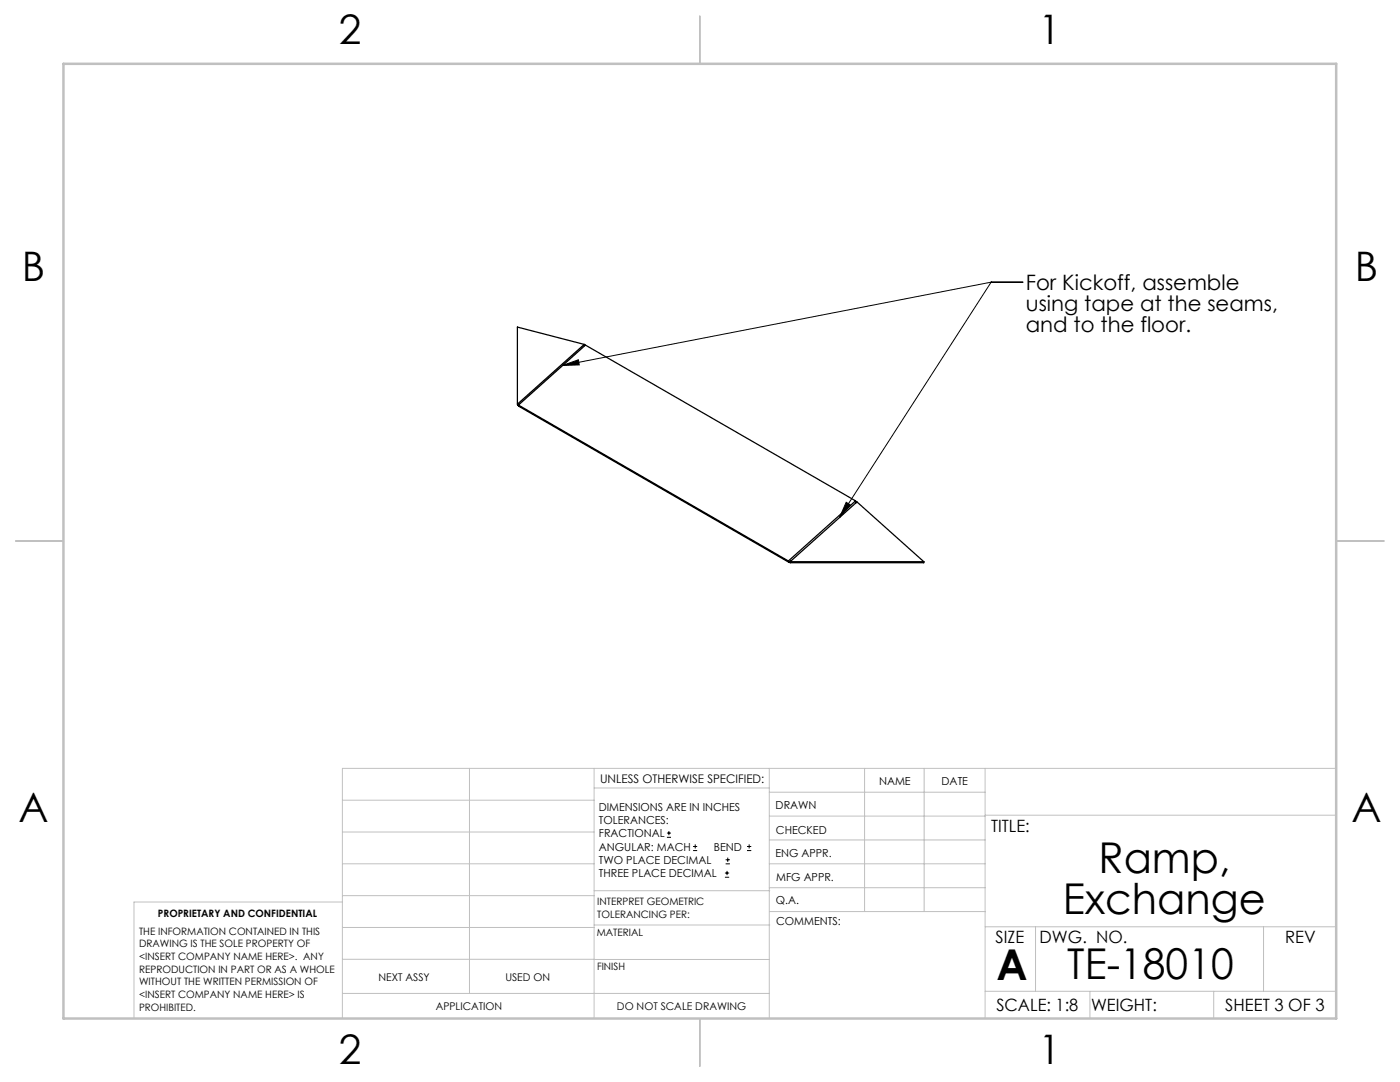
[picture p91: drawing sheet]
<svg xmlns="http://www.w3.org/2000/svg" width="279mm" height="216mm" viewBox="0 0 279 216" stroke-linecap="round" stroke-linejoin="round" font-family="sans-serif">
<defs><g id="words">
<g font-size="8.5">
<text x="219.2" y="174.2">Ramp,</text>
<text x="212.1" y="182.3">Exchange</text>
<text x="198.9" y="195.5">A</text>
<text x="213" y="195.4">TE-18010</text>
</g>
<g font-size="8.1">
<text x="67.6" y="8.9">2</text>
<text x="207.3" y="8.9">1</text>
<text x="4.4" y="56.2">B</text>
<text x="270.4" y="56.2">B</text>
<text x="3.7" y="164.1">A</text>
<text x="269.7" y="164.1">A</text>
<text x="67.6" y="212.4">2</text>
<text x="207.3" y="212.4">1</text>
</g>
<g font-size="4.2">
<text x="204.7" y="57.9">For Kickoff, assemble</text>
<text x="204.7" y="62.1">using tape at the seams,</text>
<text x="204.7" y="66.2">and to the floor.</text>
</g>
<g font-size="3.4">
<text x="197.8" y="166">TITLE:</text>
<text x="198.7" y="188.1">SIZE</text>
<text x="207.5" y="188.1">DWG. NO.</text>
<text x="256.5" y="188.2">REV</text>
<text x="198.8" y="201.7">SCALE: 1:8</text>
<text x="217.7" y="201.8">WEIGHT:</text>
<text x="244.5" y="201.7">SHEET 3 OF 3</text>
</g>
<text font-size="2.4" x="119.8" y="156.2">UNLESS OTHERWISE SPECIFIED:</text>
<g font-size="2.2">
<text x="119.5" y="161.8">DIMENSIONS ARE IN INCHES</text>
<text x="154.8" y="161.4">DRAWN</text>
<text x="175.4" y="156.6">NAME</text>
<text x="187.9" y="156.7">DATE</text>
<text x="119.5" y="164.4">TOLERANCES:</text>
<text x="119.5" y="167.1">FRACTIONAL</text>
<text x="154.9" y="166.3">CHECKED</text>
<text x="119.5" y="169.7">ANGULAR: MACH</text>
<text x="119.5" y="172.4">TWO PLACE DECIMAL</text>
<text x="142.5" y="169.7">BEND</text>
<text x="154.8" y="171">ENG APPR.</text>
<text x="119.5" y="175">THREE PLACE DECIMAL</text>
<text x="154.9" y="175.7">MFG APPR.</text>
<text x="154.9" y="180.4">Q.A.</text>
<text x="154.9" y="184.6">COMMENTS:</text>
</g>
<g font-size="2.1">
<text x="75.5" y="195.7">NEXT ASSY</text>
<text x="100.9" y="195.7">USED ON</text>
<text x="86.9" y="201.5">APPLICATION</text>
<text x="123.1" y="201.6">DO NOT SCALE DRAWING</text>
</g>
<g font-size="2">
<text x="31.5" y="182.9">PROPRIETARY AND CONFIDENTIAL</text>
<text x="119.2" y="180.6">INTERPRET GEOMETRIC</text>
<text x="119.2" y="183.1">TOLERANCING PER:</text>
<text x="27.8" y="186.5">THE INFORMATION CONTAINED IN THIS</text>
<text x="27.8" y="189">DRAWING IS THE SOLE PROPERTY OF</text>
<text x="27.8" y="191.6">&lt;INSERT COMPANY NAME HERE&gt;. ANY</text>
<text x="119.1" y="186.7">MATERIAL</text>
<text x="27.8" y="194.1">REPRODUCTION IN PART OR AS A WHOLE</text>
<text x="27.8" y="196.6">WITHOUT THE WRITTEN PERMISSION OF</text>
<text x="119.1" y="193.5">FINISH</text>
<text x="27.8" y="199.1">&lt;INSERT COMPANY NAME HERE&gt; IS</text>
<text x="27.8" y="201.7">PROHIBITED.</text>
</g>
</g></defs>
<g fill="none" stroke="#c0c0c0" stroke-width=".2">
<path d="M68.3 159.7h50.3M93.7 153.3v44.9M118.6 153.3v49.9M118.6 157.2h34.9M153.5 153.3v49.9M153.5 158.1h43.1M172.5 153.3v28.6M184.4 153.3v28.6M196.6 153.3v49.9M266.7 153.3h-198.4v49.9M68.3 178.7h50.3M68.3 172.4h50.3"/>
<path d="M68.3 166h50.3M68.3 180h-41.6v23.2M118.6 177.7h35M153.5 167.6h43.1M153.5 162.8h43.1M153.5 172.4h43.1M153.5 177.1h43.1M196.6 162.7h70.1M68.3 198.2h85.2M68.3 191.4l85.2 .1M68.3 185.1h50.3M118.6 184.6h35"/>
<path d="M153.6 181.9h43M196.6 197.8h70.1M196.6 184.9h70.1M206.7 184.9v12.9M217.5 197.8v5.4M242.2 197.8v5.4M252.2 184.9v12.9"/>
</g>
<path d="M139.7 3.2v9.5M3.1 107.9h9.6M266.7 107.9h9.5M139.7 203.2v9.6" fill="none" stroke="#c0c0c0" stroke-width=".25"/>
<path d="M12.7 12.7h254v190.5h-254z" fill="none" stroke="#c0c0c0" stroke-width=".5"/>
<g fill="none" stroke="#000" stroke-width=".2">
<path d="M197.8 56.3h6.4M197.8 56.3l-30.3 47M197.8 56.3l-85.5 16.6M112.3 72.9l3.1-1.1 .2 1zM168.9 100.2l.9 .6-2.3 2.5zM133.1 167.1h.8M133.1 166.2h.8M133.5 165.8v.9M138.3 169.7h.8M138.3 168.9h.8M138.7 168.5v.8M144.7 175h.8"/>
<path d="M144.7 174.2h.8M144.8 172.4h.9M144.8 171.6h.9M145.1 173.8v.8M145.2 171.1v.9M149.1 169.7h.8M149.1 168.9h.8M149.5 168.5v.8"/>
</g>
<path d="M168.9 100.2l.9 .6-2.3 2.5zM112.3 72.9l3.1-1.1 .2 1z" fill="#000"/>
<g fill="none" stroke="#000" stroke-width=".25">
<path d="M116.6 68.7l-13.3 11.9M116.6 68.7l.1 .3M116.6 68.7l-13.3-3.4v15.3M103.3 80.6l.2 .3M103.5 80.8l53.8 31.1M103.5 80.8l13.3-11.9 53.9 31M103.5 80.8v.3l53.9 31.1M170.7 99.9l-13.4 12M170.7 99.9l.2 .4M157.3 111.9l.1 .3M157.7 112.1v.2h26.7v-.2M157.7 112.1h26.7"/>
<path d="M157.7 112.1l13.3-11.9 13.4 11.9M157.9 111.9l-.5 .3"/>
</g>
<use href="#words"/>
</svg>
